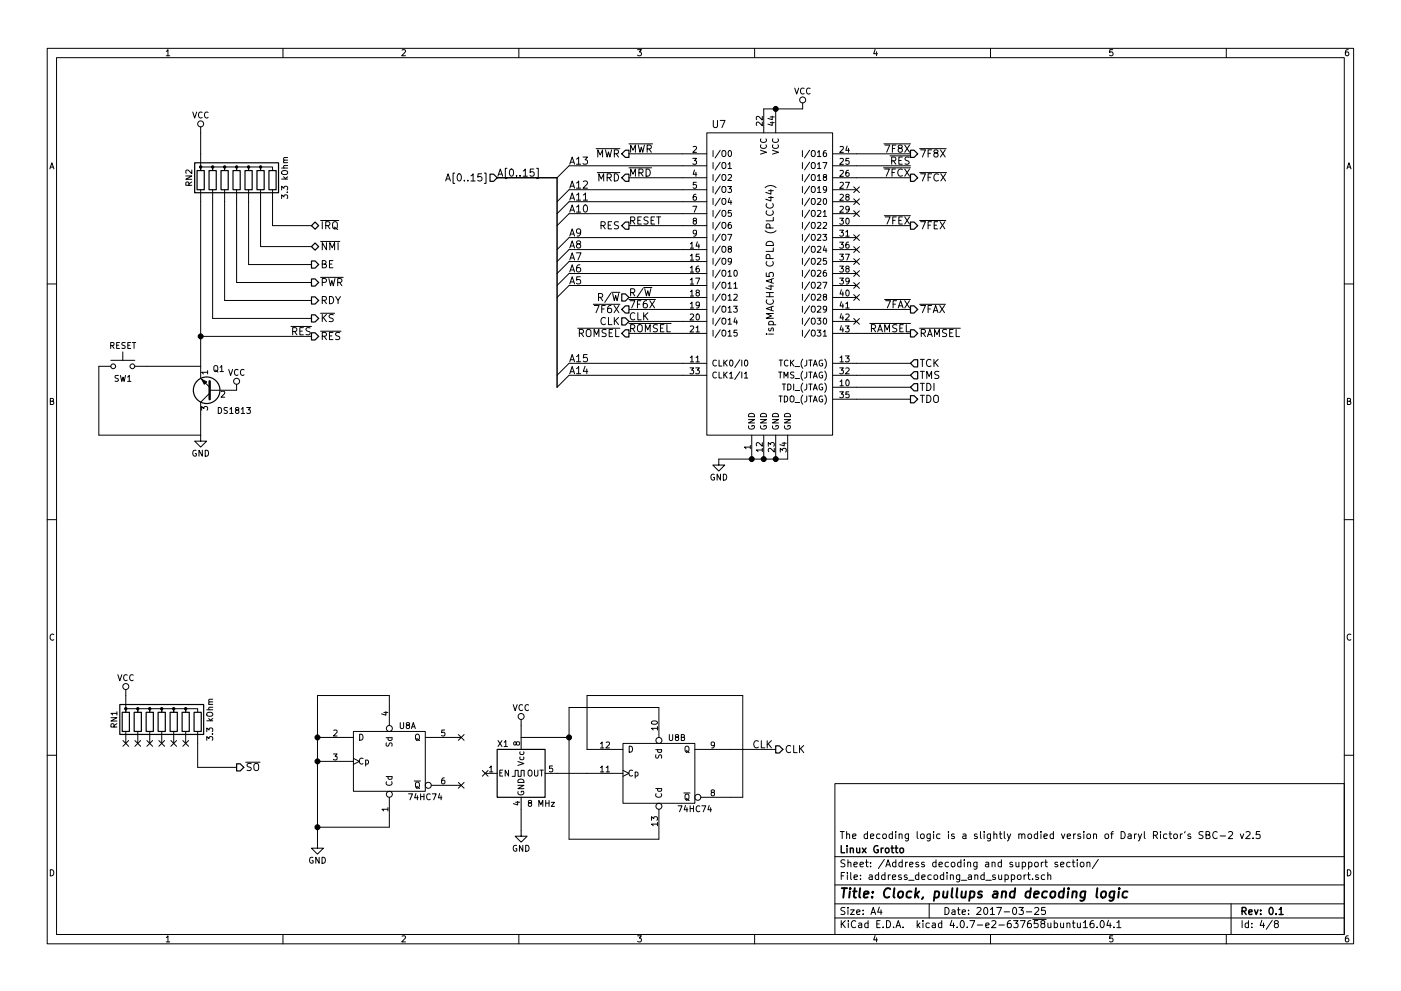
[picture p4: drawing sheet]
<svg xmlns="http://www.w3.org/2000/svg" width="297mm" height="210mm" viewBox="0 0 297 210" stroke-linecap="round" stroke-linejoin="round" font-family="sans-serif">
<g fill="none" stroke="#000" stroke-width=".21">
<path d="M10 10.3h277v189.9h-277zM12 12.2h273v186.1h-273zM35.3 10.9l.3-.4v1.3M35.3 11.8h.7M60 10.3v1.9M85.2 10.6l.5-.1 .3 .4-.8 .9h.8M110 10.3v1.9M135.2 10.5h.8l-.4 .5 .3 .1 .1 .2-.1 .4-.2 .1-.5-.1M160 10.3v1.9M168.5 18.7l.4 1.3 .4-1.3M170.5 18.8a.56 .56 0 0 0-.8 .5 .56 .56 0 0 0 .8 .5M171.8 18.8a.56 .56 0 0 0-.8 .5 .56 .56 0 0 0 .8 .5"/>
<path d="M185.5 10.5l-.3 .9h.8M185.9 11v.8M210 10.3v1.9M235.9 10.5h-.6v.6h.6l.1 .5-.3 .2-.4-.1M260 10.3v1.9M285.9 10.5l-.4 .1-.2 .2-.1 .8 .3 .2 .4-.1 .1-.4-.1-.2-.4-.1-.3 .3M10.6 35.8l.4-1.3 .4 1.3M10.7 35.5h.6M39.4 37.3h1.3l-1.3 .7h1.3M40.1 39.3l-.1-.6h-.5l-.1 .6h1.3M40.7 36.1v.7l-.9-.7-.4 .2 .1 .5M40.7 38.6l-.6 .4"/>
<path d="M40.9 23.8l.4 1.2 .4-1.2M42.5 26.9v9.3v-.8h2.6v.8v-.8h2.5v.8v-.8h2.6v.8v-.8h2.5v.8v-.8h2.5v.8v-.8h2.6v.8M42.8 23.9a.56 .56 0 0 0-.7 .5 .56 .56 0 0 0 .7 .5M44.1 23.9a.56 .56 0 0 0-.7 .5 .56 .56 0 0 0 .7 .5M59.7 38h1.3M59.7 35.7h1.3M59.8 36.4l.8-.2a.42 .42 0 0 1 .3 .2 .42 .42 0 0 1 0 .4l-.3 .2h-.7l-.2-.3zM60.1 37.5l.5 .5M60.1 34.5h.9M61 35.1l-.8 .1-.1 .3 .1 .2M61 34h-.8l-.1 .3 .1 .2M61 33.4l-.8 .1-.1 .3 .2 .2"/>
<path d="M61 37.5l-.5 .4M94.5 38.4l.5-1.5 .5 1.5M94.6 38h.8M96.4 36.7h-.3v2.2h.3M97.1 37l.2-.1a.81 .81 0 0 1 .5 .7 .81 .81 0 0 1-.5 .8l-.2-.2-.2-.4zM98.5 38.2v.2M99.2 38.2v.2M99.8 37.3l.5-.4v1.5M99.8 38.4h.9M102.1 36.9h-.7l-.1 .7 .2-.1h.5l.2 .6-.3 .3-.6-.2M102.7 36.7h.3v2.2h-.3M105.6 37.4l.5-1.5 .5 1.5"/>
<path d="M105.7 37h.7M107.5 35.7h-.4v2.2h.4M108.2 35.9h.2a.81 .81 0 0 1 .5 .7 .81 .81 0 0 1-.5 .8 .98 .98 0 0 1-.2-1.5zM109.5 37.2v.2M110.3 37.2v.2M110.9 36.3l.5-.4v1.5M110.9 37.4h.9M113.2 35.9h-.8v.7l.2-.2 .5 .1 .2 .6-.3 .3-.6-.2M113.8 35.7h.3v2.2h-.3M120.8 39.9l.5-1.5 .5 1.5M120.8 34.8l.5-1.5 .5 1.5M120.9 39.5h.8"/>
<path d="M120.9 34.4h.8M122.2 38.8l.5-.4v1.5M122.2 33.8l.5-.5v1.5M122.2 39.9h.9M122.2 34.8h.9M123.6 33.3h1l-.5 .6 .5 .3-.1 .5-.2 .1-.7-.1M123.7 38.6l.6-.2 .3 .4-1 1.1h1M126.4 31.5h5M126.6 36.6h4.8M126.7 33.3v-1.5l.6 1.1 .5-1.1v1.5M127 38.4v-1.5l.5 1.1 .5-1.1v1.5M128.4 31.8l.3 1.5 .3-1.1 .3 1.1 .4-1.5"/>
<path d="M128.7 37.7l.8-.1 .1-.2-.1-.4-.2-.1h-.6v1.5M129.1 37.7l.5 .7M130.3 36.9a.77 .77 0 0 1 .8 .7 .77 .77 0 0 1-.8 .8zM130.3 32.6l.7-.1 .1-.2v-.4l-.3-.1h-.5v1.5M130.6 32.6l.5 .7M133.3 32.6h16.6M133.3 37.7h16.6M133.3 30.5h5.1M133.3 35.6h4.9M133.7 32.3v-1.5l.5 1.1 .5-1.1v1.5M133.7 37.4v-1.5l.5 1.1 .5-1.1v1.5M135.3 30.8l.4 1.5 .3-1.1 .3 1.1 .3-1.5"/>
<path d="M135.5 36.7l.7-.1 .1-.2v-.4l-.3-.1h-.5v1.5M135.8 36.7l.5 .7M137 35.9a.77 .77 0 0 1 .9 .7 .77 .77 0 0 1-.9 .8zM137.2 31.6l.7-.1 .2-.2-.1-.4-.2-.1h-.6v1.5M137.6 31.6l.5 .7M146.9 33.6h.8l-.5 .5 .4 .1v.5l-.2 .2-.5-.2M147 31.2l.4-.1 .3 .3-.8 .9h.8M147.2 36.1l-.2 .9h.7M147.5 36.5v.9M147.6 38.7h-.6v.6h.6v.5l-.2 .1-.4-.1M149.9 28.2h26.6v64.1h-26.6zM149.9 35.2h-29.3l-2.5 2.5"/>
<path d="M151.2 31.9v1.3M151.2 34.5v1.3M151.2 37v1.3M151.2 39.6v1.2M151.2 25.5v1.3l.3 .3h.3l.3-.3v-1.3M152.7 25.5h1l-.6 1.6M152.7 31.9l-1.1 1.6M152.7 34.4l-1.1 1.7M152.7 37l-1.1 1.6M152.7 39.5l-1.1 1.6M153.1 32.1l.2-.2 .4 .1 .2 .8a.42 .42 0 0 1-.2 .4 .42 .42 0 0 1-.5-.1l-.1-.3zM153.1 34.7l.2-.2h.4l.2 .8a.42 .42 0 0 1-.2 .4 .42 .42 0 0 1-.5 0l-.1-.4z"/>
<path d="M153.1 37.2l.2-.2 .4 .1 .2 .8a.42 .42 0 0 1-.2 .3 .42 .42 0 0 1-.5 0l-.1-.3zM153.1 39.7l.2-.1h.4l.2 .8a.42 .42 0 0 1-.2 .4 .42 .42 0 0 1-.5 0l-.1-.4zM154.3 39.6h.8l-.4 .5 .3 .1v.5l-.1 .1-.6-.1M154.4 34.8l.3-.3v1.3M154.4 37.1l.5-.1 .2 .4-.8 .9h.8M154.4 35.8h.7M154.5 32l.2-.1a.67 .67 0 0 1 .4 .7 .67 .67 0 0 1-.4 .6l-.3-.5zM161.2 31.9l1.3 .4-1.3 .4M161.3 30.7a.56 .56 0 0 0 .6 .8 .56 .56 0 0 0 .5-.8M161.3 29.5a.56 .56 0 0 0 .6 .7 .56 .56 0 0 0 .5-.7M161.6 25.9v.8l-.9-.8-.3 .2 .1 .5M161.6 24.7v.8l-.9-.8-.3 .2 .1 .5"/>
<path d="M162.2 39.8a1.75 1.75 0 0 1 2.3 0M163.3 26h.9M163.3 24.8h.9M163.7 25.9v.7l-.9-.3M163.7 24.6v.8l-.9-.3M163.8 31.9l1.2 .4-1.2 .4M163.9 30.7a.56 .56 0 0 0 .5 .8 .56 .56 0 0 0 .5-.8M163.9 29.5a.56 .56 0 0 0 .5 .7 .56 .56 0 0 0 .5-.7M164.5 23.1v5.1M170.1 31.9v1.3M170.1 34.5v1.3M170.1 37v1.3"/>
<path d="M170.1 39.6v1.2M170.2 21.8v1.3h-8.3v5.1M171.7 31.9l-1.1 1.6M171.7 34.4l-1.1 1.7M171.7 37l-1.1 1.6M171.7 39.5l-1.1 1.6M172.1 32.1l.2-.2 .4 .1 .1 .8a.42 .42 0 0 1-.2 .4 .42 .42 0 0 1-.4-.1l-.2-.3zM172.1 34.7l.2-.2h.4l.1 .8a.42 .42 0 0 1-.2 .4 .42 .42 0 0 1-.4 0l-.2-.4zM172.1 37.2l.2-.2 .4 .1 .1 .8a.42 .42 0 0 1-.2 .3 .42 .42 0 0 1-.4 0l-.2-.3zM172.1 39.7l.2-.1h.4l.1 .8a.42 .42 0 0 1-.2 .4 .42 .42 0 0 1-.4 0l-.2-.4zM173.3 32.3l.4-.4v1.3M173.3 34.8l.4-.3v1.3"/>
<path d="M173.3 37.4l.4-.4v1.3M173.3 39.9l.4-.3v1.2M173.3 35.8h.7M173.3 33.2h.7M173.3 38.3h.7M174.5 34.5h.8l-.5 1.3M174.8 37.6l-.3-.3 .1-.2h.6v.3l-.5 .2-.2 .2 .1 .4 .2 .1h.2l.3-.3-.1-.3-.2-.1M175.1 31.9l-.3 .1-.2 .3-.1 .7 .3 .2 .4-.1-.1-.6-.3-.1-.3 .3M176.5 32.6h16.5M176.5 35.2h16.5M176.5 37.7h16.5M178.1 31.2l.5-.1 .2 .3-.8 .9h.8"/>
<path d="M178.1 33.7l.5-.1 .2 .4-.8 .9h.8M178.1 36.2l.5-.1 .2 .4-.8 .9h.8M178.1 38.8l.5-.1 .2 .3-.8 .9h.8M179.2 38.7h.9l-.5 1.2M179.6 31l-.3 .9h.8M179.9 36.1l-.3 .1-.2 .2-.1 .8 .3 .2 .4-.1-.1-.6-.3-.1-.3 .2M179.9 31.5v.8M180 33.6h-.6l-.1 .6h.7v.5l-.2 .2-.5-.2M181 39.6l1.2 1.3M182.2 39.6l-1.2 1.3M187.3 35.6h5.7M187.4 30.5h5.6"/>
<path d="M187.6 35.9h1l-.7 1.5M187.6 30.8h1l-.6 1.5M188.7 33.1h4.3M189.1 34.1h.7l.1-.3v-.3l-.3-.2h-.5v1.5M189.1 36.6h.5M189.2 31.5h.5M189.4 34.1l.5 .7M189.9 35.9h-.8v1.5M189.9 30.8h-.7v1.5M190.6 34.1h.5M190.7 31.4l-.3-.3 .1-.2 .2-.1 .5 .1 .1 .2-.1 .2-.6 .2-.2 .2v.3l.3 .3h.3l.3-.3v-.3l-.3-.3M191.3 33.3h-.7v1.5h.7"/>
<path d="M191.3 36a.72 .72 0 0 0-1 .5 .72 .72 0 0 0 .7 .9l.3-.2M191.8 30.8l1 1.5M191.8 35.9l1 1.5M192.8 33.4l-.6-.1-.3 .2v.4l.7 .3 .2 .4-.3 .2h-.6M192.8 30.8l-1 1.5M192.8 35.9l-1 1.5M195 36.6h5.7M195 31.5h5.6M195.2 31.8h1l-.6 1.5M195.2 36.9h1l-.6 1.5M196.8 32.5h.5M196.8 37.6h.5"/>
<path d="M197.5 31.8h-.7v1.5M197.5 36.9h-.7v1.5M198.3 32.5l-.3-.3 .1-.3 .2-.1 .4 .1 .2 .2-.1 .2-.7 .2-.1 .2v.3l.3 .3h.3l.3-.3v-.3l-.3-.2M199 37a.72 .72 0 0 0-1.1 .5 .72 .72 0 0 0 .8 .9l.3-.2M199.4 31.8l1 1.5M199.5 36.9l1 1.5M200.4 31.8l-1 1.5M200.5 36.9l-1 1.5M285.6 35.8l.4-1.3 .4 1.3M285.7 35.5h.6M42.5 40.3v40l1.9 1.9M45.1 40.3v27.3h20.9"/>
<path d="M47.6 40.3v23.4h18.4M50.2 40.3v19.6h15.8M52.7 40.3v15.8h13.3M55.2 40.3v12h10.8M57.8 40.3v7.6h8.2M59.7 42.1v-.8l.5 .5 .1-.4h.6l.1 .2-.1 .5M59.7 40.3v-.8l.5 .4 .1-.3h.6l.1 .1-.1 .6M60.9 40.8h.1M68 46.8h3.8M68 51.2h4.1M68 58.8h4.8M68.3 56h.7l.1-.3v-.3l-.8-.1v1.5h.6l.2-.1 .1-.4-.4-.3"/>
<path d="M68.3 59.9l.8-.1 .1-.2-.1-.3-.2-.2h-.6v1.5M68.3 47v1.6M69.1 47.8h.7l.2-.3-.1-.3-.3-.2h-.5v1.6M69.2 51.5v1.5l-.9-1.5v1.5M69.4 47.8l.6 .8M69.7 59.1l.4 1.5 .3-1.1 .3 1.1 .3-1.5M69.8 56h.6M69.9 53v-1.5l.5 1.1 .5-1.1v1.5M70.6 55.3h-.8v1.5h.8M70.7 47.1a.5 .5 0 0 1 .6 0 .5 .5 0 0 1 .2 .4v.9l-.3 .2a.53 .53 0 0 1-.7-.5v-.6zM70.8 48.2l.8 .5M71.6 59.9l.7-.1 .2-.2-.1-.3-.2-.2h-.6v1.5"/>
<path d="M71.7 51.5v1.5M72 59.9l.5 .7M120.8 57.7l.5-1.5 .5 1.5M120.8 55.2l.5-1.6 .5 1.6M120.8 52.6l.5-1.5 .5 1.5M120.8 50.1l.5-1.5 .5 1.5M120.8 45l.5-1.5 .5 1.5M120.8 42.5l.5-1.6 .5 1.6M120.9 59.8h.8M120.9 57.3h.8M120.9 54.7h.8M120.9 52.2h.8"/>
<path d="M120.9 49.7h.8M120.9 44.6h.8M120.9 42h.8M122.2 53.6h1l-.7 1.6M122.2 43.9l.5-.4v1.5M122.2 41.4l.5-.5v1.6M122.2 45h.9M122.2 42.5h.9M122.5 51.8l-.3-.3 .1-.2 .2-.2 .5 .1 .1 .2-.1 .2-.6 .2-.2 .2v.3l.3 .3h.3l.3-.3v-.3l-.3-.2M123 56.2l-.5 .1a.99 .99 0 0 0 0 1.4l.5-.1 .1-.6-.3-.2h-.3l-.3 .2M123 58.7h-.7l-.1 .8 .3-.2 .5 .1 .1 .6-.3 .2-.6-.1M123.1 49.2l-.3 .3h-.3l-.3-.3 .1-.5 .5-.1a.96 .96 0 0 1-.1 1.5h-.3"/>
<path d="M123.7 41.4l.4-.5v1.6M123.7 42.5h.9M123.8 43.6l.3-.1a.81 .81 0 0 1 .5 .7 .81 .81 0 0 1-.5 .8l-.3-.1-.1-.5zM127.4 47.8h.8l.1-.3-.1-.3-.2-.2h-.6v1.6M127.8 47.8l.5 .8M129 47.8h.5M129.7 47h-.7v1.6h.7M131.1 47.1l-.5-.1-.3 .2v.4l.7 .3 .1 .4-.3 .3-.5-.1M133.3 47.9h16.6M133.7 46.8h.7l.2-.3-.1-.3-.2-.2h-.6v1.5M134.1 46.8l.5 .7M135.2 46.8h.5"/>
<path d="M136 46h-.8v1.5h.8M137.4 46.1l-.6-.1-.3 .3 .2 .4 .6 .3v.4l-.2 .1h-.6M138 46.8h.6M138.8 46h-.8v1.5h.8M139.2 46h.9M139.6 46v1.5M146.4 51.7l.3-.3v1.2M146.4 54.3l.3-.4v1.3M146.4 56.8l.3-.3v1.2M146.4 59.4l.3-.4v1.3M146.4 52.6h.7M146.4 55.2h.7"/>
<path d="M146.4 57.7h.7M146.9 43.8h.8l-.5 1.2M147.2 46.8l-.2-.2v-.2h.6v.3l-.5 .2-.1 .2v.3l.2 .2h.2l.3-.3-.1-.3-.2-.2M147.5 59h.8l-.5 1.3M147.5 41.2l-.3 .1-.2 .2v.7l.2 .3 .4-.1-.1-.6-.3-.1-.2 .2M147.7 49.4l-.3 .2-.3-.1-.1-.6 .4-.1 .3 .3-.1 .7-.3 .3h-.2M147.9 51.3l-.3 .9h.7M148.2 56.5h-.4l-.2 .3v.7l.2 .2 .4-.1v-.6l-.4-.1-.2 .3M148.2 51.8v.8M148.2 53.9h-.6v.6h.6v.6l-.1 .1-.5-.1M149.9 40.3h-29.3l-2.5 2.5M149.9 42.8h-29.3l-2.5 2.5"/>
<path d="M149.9 45.3h-29.3l-2.5 2.6M149.9 50.4h-29.3l-2.5 2.6M149.9 53h-29.3l-2.5 2.5M149.9 55.5h-29.3l-2.5 2.5M149.9 58h-29.3l-2.5 2.6M151.2 42.1v1.3M151.2 44.6v1.3M151.2 47.2v1.3M151.2 49.7v1.3M151.2 52.3v1.2M151.2 54.8v1.3M151.2 57.3v1.3"/>
<path d="M151.2 59.9v1.3M152.7 42l-1.1 1.7M152.7 44.6l-1.1 1.6M152.7 47.1l-1.1 1.7M152.7 49.7l-1.1 1.6M152.7 52.2l-1.1 1.6M152.7 54.7l-1.1 1.7M152.7 57.3l-1.1 1.6M152.7 59.8l-1.1 1.7M153.1 42.3l.2-.2 .4 .1 .2 .7a.42 .42 0 0 1-.2 .4 .42 .42 0 0 1-.5 0l-.1-.4zM153.1 44.8l.2-.2 .4 .1 .2 .8a.42 .42 0 0 1-.2 .4 .42 .42 0 0 1-.5-.1l-.1-.3zM153.1 47.4l.2-.2h.4l.2 .8a.42 .42 0 0 1-.2 .4 .42 .42 0 0 1-.5 0l-.1-.4z"/>
<path d="M153.1 49.9l.2-.2 .4 .1 .2 .8a.42 .42 0 0 1-.2 .3 .42 .42 0 0 1-.5 0l-.1-.3zM153.1 52.4l.2-.1h.4l.2 .8a.42 .42 0 0 1-.2 .4 .42 .42 0 0 1-.5 0l-.1-.4zM153.1 55l.2-.2 .4 .1 .2 .7a.42 .42 0 0 1-.2 .4 .42 .42 0 0 1-.5 0l-.1-.4zM153.1 57.5l.2-.2 .4 .1 .2 .8a.42 .42 0 0 1-.2 .4 .42 .42 0 0 1-.5-.1l-.1-.3zM154.3 49.7h.8l-.5 1.3M154.4 57.7l.3-.4v1.3M154.4 58.6h.7M154.6 52.8l-.2-.2v-.2h.6v.3l-.5 .2-.1 .2v.3l.2 .1h.3l.2-.2-.1-.4-.1-.1M154.7 42l-.3 .9h.7M155 47.2h-.4l-.2 .3v.7l.2 .3 .4-.2v-.6h-.4l-.2 .2M155 42.5v.9M155 44.6h-.6v.6h.6v.6l-.1 .1-.5-.1"/>
<path d="M155.1 55.3l-.2 .3-.4-.1-.1-.6 .5-.1 .2 .2-.1 .8-.3 .3h-.2M155.7 57.4l.2-.1a.67 .67 0 0 1 .4 .7 .67 .67 0 0 1-.4 .6l-.3-.5zM162.2 49a1.75 1.75 0 0 0 2.3 0M162.5 57.9v.7l.7 .1-.2-.2 .1-.5 .6-.2 .3 .3-.2 .6M162.5 51.5a.81 .81 0 0 1 1-.3 .81 .81 0 0 1 .5 .9h-1.6zM162.6 55.5a.72 .72 0 0 0 .5 1 .72 .72 0 0 0 .9-.7l-.2-.3M162.6 44.7a.72 .72 0 0 0 .5 1 .72 .72 0 0 0 .9-.7l-.2-.3M162.6 43.2a.72 .72 0 0 0 .5 1 .72 .72 0 0 0 .9-.7l-.2-.3M162.9 41.9h1.1M162.9 40.5h1.1M163.2 54.9v-.8l-.3-.1h-.3l-.2 .3v.6h1.6M163.2 48.4v-.8l-.3-.1-.3 .1-.2 .2v.6h1.6"/>
<path d="M163.4 41.7v.9l-1-.3M163.4 40.2v1l-1-.4M163.6 59.3v.7M164 52.6v.7h-1.6M164 46.1v.8h-1.6M164 59.1l-1.5 .5 1.5 .5M170.1 42.1v1.3M170.1 44.6v1.3M170.1 47.2v1.3M170.1 49.7v1.3M170.1 52.3v1.2M170.1 54.8v1.3"/>
<path d="M170.1 57.3v1.3M170.1 59.9v1.3M171.7 47.1l-1.1 1.7M171.7 49.7l-1.1 1.6M171.7 52.2l-1.1 1.6M171.7 54.7l-1.1 1.7M171.7 42l-1.1 1.7M171.7 57.3l-1.1 1.6M171.7 44.6l-1.1 1.6M171.7 59.8l-1.1 1.7M172.1 47.4l.2-.2h.4l.1 .8a.42 .42 0 0 1-.2 .4 .42 .42 0 0 1-.4 0l-.2-.4zM172.1 49.9l.2-.2 .4 .1 .1 .8a.42 .42 0 0 1-.2 .3 .42 .42 0 0 1-.4 0l-.2-.3z"/>
<path d="M172.1 52.4l.2-.1h.4l.1 .8a.42 .42 0 0 1-.2 .4 .42 .42 0 0 1-.4 0l-.2-.4zM172.1 55l.2-.2 .4 .1 .1 .7a.42 .42 0 0 1-.2 .4 .42 .42 0 0 1-.4 0l-.2-.4zM172.1 42.3l.2-.2 .4 .1 .1 .7a.42 .42 0 0 1-.2 .4 .42 .42 0 0 1-.4 0l-.2-.4zM172.1 57.5l.2-.2 .4 .1 .1 .8a.42 .42 0 0 1-.2 .4 .42 .42 0 0 1-.4-.1l-.2-.3zM172.1 44.8l.2-.2 .4 .1 .1 .8a.42 .42 0 0 1-.2 .4 .42 .42 0 0 1-.4-.1l-.2-.3zM173.3 47.3l.5-.1 .2 .3-.7 1h.7M173.3 49.8l.5-.1 .2 .4-.7 .9h.7M173.3 52.4l.5-.1 .2 .3-.7 .9h.7M173.3 54.9l.5-.1 .2 .4-.7 .9h.7M173.3 42.2l.5-.1 .2 .4-.7 .9h.7M173.3 57.4l.5-.1 .2 .4-.7 .9h.7M173.3 44.7l.5-.1 .2 .4-.7 .9h.7"/>
<path d="M173.3 60l.5-.1 .2 .3-.7 1h.7M173.3 40.8h.7M174.5 49.7h.8l-.5 .5 .4 .1v.6l-.2 .1-.5-.1M174.5 59.9h.8l-.5 1.3M174.5 47.3l.5-.1 .3 .3-.8 1h.8M174.5 45l.4-.4v1.3M174.5 45.9h.8M174.7 42.2l.1-.1a.67 .67 0 0 1 .5 .6 .67 .67 0 0 1-.5 .7l-.3-.5zM174.8 52.2l-.3 .9h.8M175.1 57.3l-.3 .1-.2 .3-.1 .7 .3 .2 .4-.1-.1-.6-.3-.1-.3 .3M175.1 52.7v.8M175.2 54.8h-.6l-.1 .6h.7v.6l-.2 .1-.5-.1"/>
<path d="M175.3 40.1l-.3 .3-.3-.1-.1-.6 .4-.1 .3 .2-.1 .7-.3 .3h-.2M176.5 40.3h5.1M176.5 42.8h5.1M176.5 45.3h5.1M176.5 47.9h16.5M176.5 50.4h5.1M176.5 53h5.1M176.5 55.5h5.1M176.5 58h5.1M178 46.3h.8l-.4 .5 .4 .1v.5l-.2 .2-.6-.2M178 48.8h.8l-.4 .5 .4 .1v.6l-.2 .1-.6-.1M178 51.4h.8l-.4 .5 .4 .1v.5l-.2 .1-.6-.1"/>
<path d="M178 53.9h.8l-.4 .5 .4 .1v.6l-.2 .1-.6-.1M178 56.5h.8l-.4 .4 .4 .1v.6l-.2 .1-.6-.1M178 59h.8l-.4 .5 .4 .1v.5l-.2 .2-.6-.2M178.1 41.3l.5-.1 .2 .4-.8 .9h.8M178.1 43.9l.5-.1 .2 .3-.8 .9h.8M179.2 53.9h.9l-.5 1.3M179.3 49.2l.4-.4v1.3M179.3 50.1h.7M179.4 46.4l.2-.1a.67 .67 0 0 1 .5 .6 .67 .67 0 0 1-.5 .7l-.3-.5zM179.6 41.8l-.3-.3 .1-.2h.6v.3l-.6 .2-.1 .2 .1 .4 .2 .1h.2l.2-.3v-.3l-.2-.1M179.6 57l-.3-.2 .1-.2h.6v.3l-.6 .1-.1 .2 .1 .4 .2 .1h.2l.2-.2v-.4l-.2-.1M179.9 51.4h-.3l-.2 .3-.1 .7 .3 .2 .4-.1-.1-.6h-.3l-.3 .2"/>
<path d="M180 44.3l-.2 .2h-.4v-.6l.4-.1 .2 .2v.7l-.3 .3h-.3M180 59.5l-.2 .3-.4-.1v-.6l.4-.1 .2 .2v.8l-.3 .3h-.3M181 42.2l1.2 1.2M181 44.7l1.2 1.2M181 49.8l1.2 1.2M181 52.3l1.2 1.3M181 54.9l1.2 1.2M181 57.4l1.2 1.2M181 60l1.2 1.2M182.2 42.2l-1.2 1.2M182.2 44.7l-1.2 1.2M182.2 49.8l-1.2 1.2"/>
<path d="M182.2 52.3l-1.2 1.3M182.2 54.9l-1.2 1.2M182.2 57.4l-1.2 1.2M182.2 60l-1.2 1.2M187.5 45.8h5.5M187.7 46h1l-.6 1.5M189.3 46.8h.5M190 46h-.7v1.5M190.6 46.8h.5M191.3 46h-.7v1.5h.7M191.8 46l1 1.5M192.8 46l-1 1.5"/>
<path d="M195 46.8h5.5M195.2 47h1l-.6 1.6M196.8 47.8h.5M197.5 47h-.7v1.6M198.1 47.8h.5M198.8 47h-.7v1.6h.7M199.3 47l1 1.6M200.3 47l-1 1.6M10 60.2h2M23.5 73.3l.6-.1v-.4l-.6-.1v1.2M23.5 76.4h5.1M23.5 77.7h-2.5v14.6h21.5"/>
<path d="M23.8 73.3l.4 .6M24.7 73.2h.5M25.1 79.7h-.6l-.1 .4a.54 .54 0 0 1 .6 .7l-.1 .1-.5-.1M25.3 72.7h-.6v1.2h.6M25.5 79.6l.3 1.3 .3-.9 .2 .9 .3-1.3M26 74.7v1.7M26.5 72.7h-.6v.4a.54 .54 0 0 1 .6 .7l-.2 .1h-.5M27.1 73.2h.4M27.7 72.7h-.6v1.2h.6M28.1 72.7h.7M28.4 72.7v1.2M28.6 77.7h13.9"/>
<path d="M42.5 71.4h23.5M44 79h-1.3l.4 .3M44 78.6v.7M45.4 77.7l.2-.1h.4l.2 .8a.42 .42 0 0 1-.2 .4 .42 .42 0 0 1-.5 0l-.2-.4zM45.6 78.5l.6 .4M46.7 77.9l.3-.3v1.2M46.7 78.8h.7M48.5 78.4l.4 1.2 .4-1.2M50.5 78.5a.56 .56 0 0 0-.8 .5 .56 .56 0 0 0 .8 .5M51.7 78.5a.56 .56 0 0 0-.7 .5 .56 .56 0 0 0 .7 .5M61.7 69.3h4.3M62.1 70.3h.7l.1-.3v-.3l-.3-.2h-.5v1.5"/>
<path d="M62.4 70.3l.5 .7M63.6 70.3h.5M64.3 69.5h-.7v1.5h.7M65.8 69.6l-.6-.1-.3 .2v.4l.7 .3 .2 .4-.3 .2h-.6M68 70.3h4.3M68 66.5h2.9M68.3 63.7l.8-.1 .1-.2-.1-.3-.2-.2h-.6v1.5M68.3 71.3h.8l.1-.3-.1-.3-.2-.2h-.6v1.6M68.3 66.7v1.5M68.6 67.4l.6 .8M68.7 63.7l.5 .7M68.7 71.3l.5 .8"/>
<path d="M69.2 66.7l-.9 .9M69.8 62.9a.77 .77 0 0 1 .9 .8 .77 .77 0 0 1-.9 .7zM69.8 71.3h.6M70.6 70.5h-.8v1.6h.8M70.7 66.8l-.6-.1-.3 .3 .1 .4 .7 .3v.4l-.2 .1h-.6M71.2 62.9l.5 .8 .5-.8M71.7 63.7v.7M72 70.6l-.5-.1-.3 .2v.4l.7 .3 .1 .4-.3 .3-.6-.1M120.8 60.2l.5-1.5 .5 1.5M120.8 79.3l.5-1.5 .5 1.5M120.8 76.8l.5-1.6 .5 1.6M120.9 78.9h.8"/>
<path d="M120.9 76.3h.8M122.2 78.2l.5-.4v1.5M122.2 75.7l.5-.5v1.6M122.2 79.3h.9M122.2 76.8h.9M122.5 69.6h8.9M122.8 70.7l.8-.1 .1-.2-.1-.4-.2-.1h-.6v1.5M123.2 70.7l.5 .7M124.1 77.7l-.4 1.1h.9M124.4 70.1a.5 .5 0 0 1 .5-.2 .5 .5 0 0 1 .4 .5l-.1 .8-.3 .2a.53 .53 0 0 1-.6-.5zM124.4 78.3v1M124.5 75.2h-.8v.8l.2-.2 .5 .1 .2 .6-.3 .3-.6-.2"/>
<path d="M125.8 64.6h5.6M126 71.4v-1.5l.5 1.1 .5-1.1v1.5M126 64.8h1l-.6 1.5M126.9 63.1l.7-.1 .2-.2-.1-.4-.2-.1h-.6v1.5M127.3 63.1l.5 .7M127.6 65.6h.5M128.3 64.8h-.7v1.5M128.4 67.5a.72 .72 0 0 0-1.1 .5 .72 .72 0 0 0 .8 .9l.3-.2M128.5 70l-.6-.1-.3 .3 .2 .4 .6 .2v.5l-.2 .1-.6-.1M129 67.4v1.5h.7M129.2 70.6h.5M129.5 62.2l-1.3 2"/>
<path d="M129.5 64.8l-.4 .1a.99 .99 0 0 0 0 1.4l.5-.1 .1-.5-.3-.3h-.3l-.3 .3M129.7 62h1.7M129.9 69.9h-.7v1.5h.7M129.9 62.3l.4 1.5 .2-1.1 .3 1.1 .4-1.5M130.2 64.8l1 1.5M130.3 67.4v1.5M130.5 68l.6 .9M130.5 69.9v1.5h.8M131.1 67.4l-.8 .8M131.2 64.8l-1 1.5M133.3 68.2h16.6M133.3 63.1h16.6"/>
<path d="M133.3 70.7h16.6M133.3 65.7h16.6M133.3 68.6h9M133.3 63.5h5.7M133.6 63.8h1l-.7 1.5M133.7 69.7l.7-.1 .2-.2-.1-.4-.2-.1h-.6v1.5M133.7 62.1l.7-.1 .2-.2-.1-.4-.2-.1h-.6v1.5M134.1 69.7l.5 .7M134.1 62.1l.5 .7M134.6 66.5a.72 .72 0 0 0-1 .5 .72 .72 0 0 0 .7 .9l.3-.2M135.2 64.5h.5M135.2 69.1a.5 .5 0 0 1 .6-.2 .5 .5 0 0 1 .4 .5l-.1 .8-.3 .2a.53 .53 0 0 1-.6-.5z"/>
<path d="M135.2 66.3v1.6h.8M135.9 63.8h-.7v1.5M136.3 61.2l-1.3 1.9M136.5 61h1.7M136.5 66.3v1.6M136.7 61.3l.4 1.5 .2-1.1 .3 1.1 .4-1.5M136.7 67l.7 .9M136.8 70.4v-1.5l.5 1.1 .5-1.1v1.5M137.1 63.8l-.4 .1a.99 .99 0 0 0 0 1.4l.5-.1 .1-.5-.3-.3h-.3l-.3 .3M137.4 66.3l-.9 .9M137.8 63.8l1 1.5M138.8 63.8l-1 1.5"/>
<path d="M139.4 69l-.6-.1-.2 .1v.5l.6 .2 .2 .4-.3 .3-.6-.1M140 69.6h.5M140.8 68.9h-.8v1.5h.8M141.4 68.9v1.5h.7M146.3 78h.8l-.5 .5 .4 .1v.6l-.2 .1-.5-.1M146.4 66.7l.4-.1 .3 .4-.8 .9h.8M146.4 75.9l.3-.4v1.3M146.4 69.3l.4-.1 .3 .3-.8 .9h.8M146.4 61.9l.3-.4v1.3M146.4 64.4l.3-.3v1.2M146.4 60.3h.7M146.4 76.8h.7"/>
<path d="M146.4 65.3h.7M146.4 62.8h.7M147.5 78h.8l-.4 .5 .3 .1v.6l-.1 .1-.6-.1M147.6 75.9l.3-.4v1.3M147.6 69.5l.3-.3v1.2M147.6 76.8h.7M147.6 70.4h.7M147.7 66.7l.2-.1a.67 .67 0 0 1 .4 .7 .67 .67 0 0 1-.4 .6l-.3-.5zM147.8 62.1l-.2-.3v-.2h.6v.3l-.5 .2-.1 .2v.4l.2 .1h.3l.2-.2-.1-.4-.1-.1M148.3 64.6l-.2 .3-.4-.1-.1-.6 .5-.1 .2 .2-.1 .7-.3 .3h-.2M149.9 77.1h-29.3l-2.5 2.5M149.9 79.6h-29.3l-2.5 2.6"/>
<path d="M149.9 60.6h-29.3l-2.5 2.5M151.2 62.4v1.3M151.2 65v1.2M151.2 67.5v1.3M151.2 70v1.3M151.9 76.5a.56 .56 0 0 0-.8 .5 .56 .56 0 0 0 .8 .5M151.9 79a.56 .56 0 0 0-.8 .6 .56 .56 0 0 0 .8 .5M152.5 76.4v1.3h.6M152.5 78.9v1.3h.6M152.7 67.4l-1.1 1.7M152.7 70l-1.1 1.6M152.7 62.4l-1.1 1.6"/>
<path d="M152.7 64.9l-1.1 1.6M153.1 67.7l.2-.2 .4 .1 .2 .7a.42 .42 0 0 1-.2 .4 .42 .42 0 0 1-.5 0l-.1-.4zM153.1 70.2l.2-.2 .4 .1 .2 .8a.42 .42 0 0 1-.2 .4 .42 .42 0 0 1-.5-.1l-.1-.3zM153.1 60.1l.2-.2h.4l.2 .8a.42 .42 0 0 1-.2 .4 .42 .42 0 0 1-.5 0l-.1-.4zM153.1 62.6l.2-.2 .4 .1 .2 .8a.42 .42 0 0 1-.2 .3 .42 .42 0 0 1-.5 0l-.1-.3zM153.1 65.1l.2-.1h.4l.2 .8a.42 .42 0 0 1-.2 .4 .42 .42 0 0 1-.5 0l-.1-.4zM153.5 76.4v1.3M153.5 78.9v1.3M153.6 76.9l.6 .8M153.6 79.5l.6 .7M154.2 76.4l-.7 .7M154.2 78.9l-.7 .7"/>
<path d="M154.4 67.9l.3-.4v1.3M154.4 70.4l.3-.4v1.3M154.4 60.2l.3-.3v1.3M154.4 62.8l.3-.4v1.3M154.4 65.3l.3-.3v1.2M154.4 71.3h.7M154.4 68.8h.7M154.4 61.2h.7M154.4 63.7h.7M154.4 66.2h.7M154.7 79.3l.3-.4v1.3M154.8 76.5l.2-.1a.67 .67 0 0 1 .4 .6 .67 .67 0 0 1-.4 .7l-.3-.5z"/>
<path d="M155.5 65h.8l-.4 .5 .4 .1v.5l-.2 .1-.6-.1M155.6 60.2l.4-.3v1.3M155.6 62.5l.5-.1 .2 .4-.8 .9h.8M155.6 61.2h.7M155.9 67.4l-.3 .9h.8M156.2 67.9v.9M156.3 70h-.6l-.1 .6h.7v.6l-.2 .1-.5-.1M156.9 76.3l-1.1 1.7M156.9 78.9l-1.1 1.6M157.3 76.4v1.3M157.3 78.9v1.3M157.8 79.3l.4-.4v1.3"/>
<path d="M157.9 76.5l.2-.1a.67 .67 0 0 1 .5 .6 .67 .67 0 0 1-.5 .7l-.3-.5zM162.5 70.9h.1M162.5 63h1.5M162.5 62.1h1.5M162.6 63.6a.72 .72 0 0 0 .5 1 .72 .72 0 0 0 .9-.7l-.2-.3M163 70.9h1M163 68.9h1.5M163 60.7h1M163 69.6v.4l.2 .2 .2-.1 .2-.5h.3v.6M163 68.9v-.4l.3-.3 .6 .1v.6M163.2 62.1v.9M163.5 60.5v.9l-1.1-.3"/>
<path d="M163.6 65.1v.8M164 66.5h-1.5l1.1 .5-1.1 .5h1.5M164 65l-1.5 .5 1.5 .5M165.1 78.9h.7M165.2 76.4h.7M165.4 78.9v1.3M165.6 76.4v1.3M167.1 76.5a.56 .56 0 0 0-.8 .5 .56 .56 0 0 0 .8 .5M167.6 76.4v1.3M167.8 76.9l.5 .8M168.3 79h-.6v.4a.54 .54 0 0 1 .6 .7l-.2 .1-.5-.1M168.3 76.4l-.7 .7"/>
<path d="M168.6 77.8h.9M170.1 62.4v1.3M170.1 65v1.2M170.1 67.5v1.3M170.1 70v1.3M170.2 78.7a1.51 1.51 0 0 0 0 2M170.2 76.2a1.51 1.51 0 0 0 0 2M171 78.9v1.1l-.4 .2M171 76.4v1.1l-.4 .2M171.5 78.9h.7M171.5 76.4h.7M171.7 62.4l-1.1 1.6"/>
<path d="M171.7 64.9l-1.1 1.6M171.7 67.4l-1.1 1.7M171.7 70l-1.1 1.6M171.8 76.4v1.3M171.8 78.9v1.3M172.1 62.6l.2-.2 .4 .1 .1 .8a.42 .42 0 0 1-.2 .3 .42 .42 0 0 1-.4 0l-.2-.3zM172.1 65.1l.2-.1h.4l.1 .8a.42 .42 0 0 1-.2 .4 .42 .42 0 0 1-.4 0l-.2-.4zM172.1 67.7l.2-.2 .4 .1 .1 .7a.42 .42 0 0 1-.2 .4 .42 .42 0 0 1-.4 0l-.2-.4zM172.1 70.2l.2-.2 .4 .1 .1 .8a.42 .42 0 0 1-.2 .4 .42 .42 0 0 1-.4-.1l-.2-.3zM172.1 60.1l.2-.2h.4l.1 .8a.42 .42 0 0 1-.2 .4 .42 .42 0 0 1-.4 0l-.2-.4zM172.4 77.7l.4-1.3 .5 1.3M172.6 79.8h.6"/>
<path d="M172.6 77.3h.6M173.3 67.5h.7l-.4 .5 .4 .1v.6l-.2 .1-.5-.1M173.3 70h.7l-.4 .5 .4 .1v.6l-.2 .1-.5-.1M173.3 62.5l.5-.1 .2 .4-.7 .9h.7M173.3 65.1l.5-.1 .2 .3-.7 .9h.7M174.4 79a.59 .59 0 0 0-.7 .6 .59 .59 0 0 0 .7 .5v-.5h-.2M174.4 76.4a.59 .59 0 0 0-.7 .6 .59 .59 0 0 0 .7 .6v-.5h-.2M174.5 70.4l.4-.4v1.3M174.5 71.3h.8M174.7 67.6l.1-.1a.67 .67 0 0 1 .5 .6 .67 .67 0 0 1-.5 .7l-.3-.5zM174.8 63l-.3-.3 .1-.2h.6v.3l-.5 .2-.2 .2 .1 .4 .2 .1h.2l.3-.3-.1-.3-.2-.1M174.9 78.7a1.51 1.51 0 0 1 0 2"/>
<path d="M174.9 76.2a1.51 1.51 0 0 1 0 2M175.3 65.5l-.3 .3-.3-.1-.1-.6 .4-.1 .3 .2-.1 .7-.3 .3h-.2M176.5 68.2h5.1M176.5 63.1h5.1M176.5 77.1h16.5M176.5 70.7h16.5M176.5 65.7h16.5M176.5 79.6h16.5M176.5 60.6h5.1M178 78h.8l-.4 .5 .4 .1v.6l-.2 .1-.6-.1M178.1 75.9l.4-.4v1.3M178.1 76.8h.7"/>
<path d="M178.4 61.5l-.3 .9h.8M178.4 64l-.3 .9h.8M178.4 66.5l-.3 1h.8M178.4 69.1l-.3 .9h.8M178.7 61.9v.9M178.7 64.5v.8M178.7 67v.9M178.7 69.6v.8M179.2 75.5h.8l-.4 .5 .4 .1v.6l-.2 .1-.6-.1M179.2 69.2h.8l-.4 .4 .4 .1v.6l-.2 .1-.6-.1M179.3 64.4l.4-.3v1.2M179.3 78.2l.5-.2 .2 .4-.8 .9h.8"/>
<path d="M179.3 66.7l.5-.1 .2 .4-.8 .9h.8M179.3 65.3h.7M179.4 61.6l.2-.1a.67 .67 0 0 1 .5 .7 .67 .67 0 0 1-.5 .6l-.3-.5zM181 62.5l1.2 1.2M181 67.6l1.2 1.2M182.2 62.5l-1.2 1.2M182.2 67.6l-1.2 1.2M184.4 68.6h8.6M184.8 69.7l.7-.1 .1-.2v-.4l-.3-.1h-.5v1.5M185.1 69.7l.5 .7M186.1 70.4l.5-1.5 .5 1.5M186.2 70h.7"/>
<path d="M187.6 63.5h5.4M187.6 70.4v-1.5l.5 1.1 .5-1.1v1.5M187.8 63.8h1l-.7 1.5M189.4 64.5h.5M190.1 63.8h-.7v1.5M190.1 69l-.5-.1-.3 .3 .1 .3 .7 .3v.5l-.3 .1-.5-.1M190.4 65.3l.6-1.5 .5 1.5M190.6 64.9h.7M190.8 69.6h.5M191.5 68.9h-.7v1.5h.7M191.8 63.8l1 1.5M192.2 68.9v1.5h.7"/>
<path d="M192.8 63.8l-1 1.5M195 69.6h8.6M195 64.6h5.5M195.1 76.2h.9M195.1 78.8h.9M195.2 64.8h1l-.6 1.5M195.3 70.7l.8-.1 .1-.2-.1-.4-.2-.1h-.6v1.5M195.6 76.2v1.6M195.6 78.8v1.5M195.7 70.7l.5 .7M196.6 71.4l.6-1.5 .5 1.5M196.8 71h.7"/>
<path d="M196.8 65.6h.5M197.4 76.4a.72 .72 0 0 0-1 .5 .72 .72 0 0 0 .7 .9l.3-.2M197.5 64.8h-.7v1.5M197.9 66.3l.5-1.5 .5 1.5M198 65.9h.7M198 76.2v1.6M198.1 71.4v-1.5l.6 1.1 .5-1.1v1.5M198.2 76.9l.7 .9M198.9 76.2l-.9 .9M199.1 78.9l-.6-.1-.3 .3 .1 .3 .7 .3v.5l-.2 .1-.6-.1M199.2 64.8l1.1 1.5M200.3 64.8l-1.1 1.5"/>
<path d="M200.7 70l-.6-.1-.3 .3 .2 .4 .6 .2v.5l-.2 .1-.6-.1M201.3 70.6h.6M202.1 69.9h-.8v1.5h.8M202.7 69.9v1.5h.8M285 60.2h2M10.7 85.1h.5l.1-.5-.6-.1v1.3h.5l.2-.4-.3-.3M27.1 80l.3-.4v1.3M27.1 80.9h.7M41.6 95.6a.59 .59 0 0 0-.7 .5 .59 .59 0 0 0 .7 .6v-.5h-.2M42.5 92.3v1.3h1.3l-1.3 1.3-1.2-1.3h1.2M42.7 87v-.7l.5 .4 .1-.4h.6l.1 .2-.1 .5M42.9 95.5v1.3l-.7-1.3v1.3"/>
<path d="M43.5 95.5a.64 .64 0 0 1 .7 .7 .64 .64 0 0 1-.7 .6zM44.4 83.4l-1.9 1.9v7M46.3 86.5a.64 .64 0 0 1 .7 .6 .64 .64 0 0 1-.7 .6zM46.9 83.1l.5-.1 .3 .4-.8 .9h.8M48.2 86.5h-.6l-.1 .4a.54 .54 0 0 1 .7 .7l-.2 .1-.5-.1M48.7 86.8l.4-.3v1.2M48.7 87.7h.7M50.2 87l-.3-.2 .1-.2h.6v.3l-.6 .1-.1 .2 .1 .4 .2 .1h.2l.2-.2v-.4l-.2-.1M50.2 81.5v1.3h-5.8M51.2 86.8l.3-.3v1.2M51.2 87.7h.7M52.3 86.5h.8l-.4 .4 .3 .1v.6l-.1 .1-.6-.1"/>
<path d="M154.7 80.2h.7M157.8 80.2h.7M158.7 89h1.3l-1.3 .7h1.3M158.7 90.3a.59 .59 0 0 0 .6 .8 .59 .59 0 0 0 .6-.8h-.5v.2M158.7 87.9a.69 .69 0 0 1 .8-.2 .69 .69 0 0 1 .5 .7h-1.3zM159.1 94.9h-1.3l.4 .3M159.1 94.5v.7M159.4 92.3v5.1M161.2 89h1.3l-1.3 .7h1.3M161.3 90.3a.59 .59 0 0 0 .6 .8 .59 .59 0 0 0 .5-.8h-.4v.2M161.3 87.9a.69 .69 0 0 1 .8-.2 .69 .69 0 0 1 .4 .7h-1.3zM161.6 95.5h-1.2l.3 .3"/>
<path d="M161.6 93.9v.8l-.9-.8-.3 .2 .1 .5M161.6 95.1v.7M161.9 92.3v5.1M162.9 94.7v-.8l.5 .4 .1-.4h.5l.2 .2-.2 .6M163.8 89h1.2l-1.2 .7h1.2M163.8 90.3a.59 .59 0 0 0 .6 .8 .59 .59 0 0 0 .6-.8h-.5v.2M163.8 87.9a.69 .69 0 0 1 .8-.2 .69 .69 0 0 1 .4 .7h-1.2zM164.2 95.1v.8l-1-.8-.3 .2 .1 .5M164.5 92.3v5.1M165.2 84h.7M165.4 95.9v-.8l.5 .4 .1-.3h.6l.1 .1-.1 .6M165.5 84v1.3"/>
<path d="M165.8 94h.9M165.9 81.5h.7M166.2 80.2v-1.3l.4 .9 .5-.9v1.3M166.2 81.5v1.2M166.3 93.8v.8l-.9-.3M166.3 84a.64 .64 0 0 1 .7 .7 .64 .64 0 0 1-.7 .6zM166.3 89h1.3l-1.3 .7h1.3M166.4 90.3a.59 .59 0 0 0 .5 .8 .59 .59 0 0 0 .6-.8h-.5v.2M166.4 87.9a.69 .69 0 0 1 .8-.2 .69 .69 0 0 1 .4 .7h-1.3zM167 81.5a.64 .64 0 0 1 .7 .6 .64 .64 0 0 1-.7 .6zM167 92.3v5.1h-14.6v1.3h1.3l-1.3 1.2-1.3-1.2h1.3M167.6 84.2l.2-.2 .4 .1 .2 .8a.42 .42 0 0 1-.3 .3 .42 .42 0 0 1-.4 0l-.2-.3z"/>
<path d="M168.3 81.5v1.2M168.6 82.8h.9M168.6 80.3h.9M168.6 85.4h.9M170.2 81.3a1.51 1.51 0 0 0 0 1.9M170.2 83.8a1.51 1.51 0 0 0 0 2M171 81.5v1l-.4 .2M171 84v1.1l-.4 .2M171.5 81.5h.7M171.5 84h.7M171.8 81.5v1.2M171.8 84v1.3"/>
<path d="M172.4 82.7l.4-1.2 .5 1.2M172.4 80.2l.4-1.3 .5 1.3M172.4 85.3l.4-1.3 .5 1.3M172.6 82.4h.6M172.6 84.9h.6M174.4 81.5a.59 .59 0 0 0-.7 .6 .59 .59 0 0 0 .7 .6v-.5h-.2M174.4 84.1a.59 .59 0 0 0-.7 .5 .59 .59 0 0 0 .7 .6v-.5h-.2M174.9 81.3a1.51 1.51 0 0 1 0 1.9M174.9 83.8a1.51 1.51 0 0 1 0 2M176.5 82.2h16.5M176.5 84.7h16.5M178 83.1h.8l-.4 .5 .4 .1v.6l-.2 .1-.6-.1"/>
<path d="M178.1 80.9l.4-.3v1.3M178.1 81.9h.7M179.4 80.7l.2-.1a.67 .67 0 0 1 .5 .6 .67 .67 0 0 1-.5 .7l-.3-.5zM180 83.1h-.6l-.1 .6h.7v.6l-.2 .1-.5-.1M195.1 81.3h.9M195.1 83.9h.9M195.6 81.3v1.5M195.6 83.9v1.5M196.5 81.3a.77 .77 0 0 1 .9 .8 .77 .77 0 0 1-.9 .7zM196.5 83.9a.77 .77 0 0 1 .9 .7 .77 .77 0 0 1-.9 .8zM196.5 80.3v-1.5l.5 1.1 .5-1.1v1.5M198 84.1a.5 .5 0 0 1 .6-.2 .5 .5 0 0 1 .4 .5l-.1 .8-.3 .2a.53 .53 0 0 1-.7-.5z"/>
<path d="M198 81.3v1.5M285.7 85.1h.5l.1-.5-.6-.1v1.3h.5l.2-.4-.3-.3M10 110.3h2M151.4 100.7a.59 .59 0 0 0-.7 .5 .59 .59 0 0 0 .7 .6l.1-.5h-.2M152.8 100.6v1.3l-.8-1.3v1.3M153.4 100.6a.64 .64 0 0 1 .7 .6 .64 .64 0 0 1-.7 .7zM285 110.3h2M11.4 134.6a.58 .58 0 0 0-.8 .6 .58 .58 0 0 0 .8 .5M286.4 134.6a.58 .58 0 0 0-.8 .6 .58 .58 0 0 0 .8 .5M23.5 152.3h1.3l-1.3 .7h1.3M24.2 154.2l-.1-.6h-.5l-.1 .6h1.3M24.8 151.4h-1.3l.4 .3"/>
<path d="M24.8 153.5l-.6 .4M24.8 151v.7M25 143.1l.4 1.3 .4-1.3M26.1 157.1l1.2 1.2M26.7 146.3v4.8v-.7h2.5v.7v-.7h2.5v.7v-.7h2.6v.7v-.7h2.5v.7v-.7h2.6v.7v-.7h2.5v.7M26.7 155.2v2.5M27 143.3a.56 .56 0 0 0-.8 .5 .56 .56 0 0 0 .8 .5M27.3 157.1l-1.2 1.2M28.2 143.3a.56 .56 0 0 0-.7 .5 .56 .56 0 0 0 .7 .5M28.6 157.1l1.2 1.2M29.2 155.2v2.5M29.8 157.1l-1.2 1.2"/>
<path d="M31.1 157.1l1.3 1.2M31.7 155.2v2.5M32.4 157.1l-1.3 1.2M33.7 157.1l1.2 1.2M34.3 155.2v2.5M34.9 157.1l-1.2 1.2M36.2 157.1l1.2 1.2M36.8 155.2v2.5M37.4 157.1l-1.2 1.2M38.8 157.1l1.2 1.2M39.4 155.2v2.5M40 157.1l-1.2 1.2"/>
<path d="M41.9 155.2v7.6h8.3M43.8 157.1v-.8l.5 .4 .1-.4h.6l.1 .2-.1 .6M43.8 155.2v-.7l.5 .4 .1-.4h.6l.1 .2-.1 .5M43.8 152.9h1.3M43.8 150.6h1.3M43.9 151.3l.8-.2a.42 .42 0 0 1 .4 .2 .42 .42 0 0 1-.1 .5l-.3 .2-.7-.1-.2-.2zM44.2 152.4l.5 .5M44.2 149.4h.9M45 155.7h.1M45.1 150.1h-.8l-.1 .3 .2 .2M45.1 148.9l-.8 .1-.1 .3 .2 .1M45.1 148.4h-.8l-.1 .3 .2 .2"/>
<path d="M45.1 152.4l-.5 .4M67.3 156.5h7.6M70.7 160h.8l-.5 .4 .4 .1v.6l-.2 .1-.5-.1M70.8 155l.4-.1 .3 .3-.8 1h.8M74.9 155.2h15.3v12.7h-15.3zM76.3 155.8a.64 .64 0 0 1 .7 .6 .64 .64 0 0 1-.7 .6zM81.4 151.1h.8M81.8 151v.7l-.9-.2M81.9 156.5h1.2M81.9 157.6v.6l.4 .1a.54 .54 0 0 1 .7-.6l.1 .1v.5M82.3 156.5v.4l.2 .2 .6-.1v-.5M82.5 153.9v-6.3h-15.2v32.4h1.3l-1.3 1.2-1.3-1.2h1.3"/>
<path d="M84.9 153.3v1l.2 .3h.2l.3-.3v-1M86.4 153.8l-.3-.2 .1-.2h.6v.3l-.6 .2-.1 .2 .1 .4 .2 .1h.2l.2-.3v-.3l-.2-.2M87.2 154.6l.4-1.3 .5 1.3M87.4 154.2h.5M88.1 156l.3-.2h.3l.2 .8a.42 .42 0 0 1-.2 .4 .42 .42 0 0 1-.4 0l-.2-.4zM88.3 156.7l.7 .4M90.2 156.5h7.6M94.3 154.9h-.6l-.1 .6h.7v.5l-.2 .2-.5-.2M97.2 155.8l1.2 1.3M98.4 155.8l-1.2 1.3M105.6 157.1l.8 1.3M106.4 157.1l-.8 1.3"/>
<path d="M106.9 157.5l.3-.4v1.3M106.9 158.4h.7M108.8 149.5l.4 1.3 .5-1.3M109.4 157.6l.3-.2h.4l.1 .2-.1 .4-.4 .1-.2-.1-.2-.6h-.3v.6l.2 .1 .2-.2M110.3 159.5l-.1 .4 .3 .2 .5-.1v-.5M110.5 152.6v6.4M110.5 156.5h10.1M110.8 149.6a.56 .56 0 0 0-.8 .5 .56 .56 0 0 0 .8 .5M112.1 149.6a.56 .56 0 0 0-.8 .5 .56 .56 0 0 0 .8 .5M127.3 157.8l.4-.4v1.3M127.3 158.7h.7M128.5 157.5l.5-.1 .2 .4-.8 .9h.8"/>
<path d="M132.1 157.7h15.2v12.7h-15.2zM132.1 159h-7.6v-11.4h33v21.6h-8.9M133.4 158.3a.64 .64 0 0 1 .7 .6 .64 .64 0 0 1-.7 .7zM138.2 153.1a.76 .76 0 0 1 1.2 .3 .74 .74 0 0 1-1.3-.1zM139 159h1.3M139.4 154.5h-1.3l.4 .4M139.4 154.2v.7M139.5 159l-.1 .4 .3 .2 .5-.1v-.5M139.7 156.5v-6.4h-19.1v27.9h19.1v-6.3M141.9 155.8v1.1l.2 .2h.3l.2-.2v-1.1M143.4 156.4l-.2-.2v-.2h.6v.3l-.5 .1-.1 .2v.4l.2 .1h.3l.2-.2-.1-.4-.1-.1M144.4 156.4l.7-.1v-.3l-.7-.2v1.3h.5l.3-.4-.3-.3"/>
<path d="M145.4 158.4h.5l.2 .8a.42 .42 0 0 1-.2 .3 .42 .42 0 0 1-.5 0l-.2-.3zM145.5 159.3l.6 .4M147.3 159h17.2M151.5 158l-.2 .2-.4-.1-.1-.6 .5-.1 .2 .3-.1 .7-.3 .3h-.2M160.8 157.3a.72 .72 0 0 0-1 .5 .72 .72 0 0 0 .7 .9l.3-.2M161.4 157.1v1.6h.8M162.7 157.1v1.6M162.9 157.8l.7 .9M163.6 157.1l-.9 .9M167.6 158.3a.72 .72 0 0 0-1 .5 .72 .72 0 0 0 .7 .9l.3-.2M168.3 158.2v1.5h.7M169.5 158.2v1.5"/>
<path d="M169.7 158.8l.7 .9M170.4 158.2l-.9 .8M10 160.2h2M52.1 161.7h3M53.3 162h-.6l-.2 .1v.5l.6 .2 .2 .4-.3 .3-.6-.1M53.9 162.2a.5 .5 0 0 1 .6-.2 .5 .5 0 0 1 .3 .5v.8l-.3 .2a.53 .53 0 0 1-.7-.5zM67.3 161.5h7.6M74.9 160.9l1.3 .6-1.3 .7M77 161a.56 .56 0 0 0-.8 .5 .56 .56 0 0 0 .8 .5M77.5 161.3h.4l.2 .2-.1 .5h-.5M77.5 161.3v1.2M81.9 164.8h1.2"/>
<path d="M82 165.9a.56 .56 0 0 0 .5 .7 .56 .56 0 0 0 .5-.7M82.2 171.7h-1.2l.3 .4M82.2 171.3v.8M82.3 164.8v.3l.2 .2 .6-.1v-.4M82.5 169.2v6.3h-15.2M86.6 168.4h.9l-.6 1.3M87.8 165.7h1.4M88.1 166.1l.3-.2 .3 .1 .2 .8a.42 .42 0 0 1-.2 .4 .42 .42 0 0 1-.4-.1l-.2-.3zM88.2 168.3l-.3 1h.8M88.3 166.9l.7 .4M88.5 168.8v.9M89.2 168.4v1.3"/>
<path d="M89.2 169h.7M89.9 168.4v1.3M91.2 168.5a.56 .56 0 0 0-.8 .5 .56 .56 0 0 0 .8 .6M91.4 166.6h6.4M91.6 168.4h.9l-.6 1.3M93.2 168.3l-.3 1h.8M93.5 168.8v.9M94.2 165l-.3 .1-.2 .2-.1 .8 .3 .2 .4-.1-.1-.6-.3-.1-.3 .3M97.2 166l1.2 1.2M98.4 166l-1.2 1.2M102.3 163.5l1.2 1.2M102.9 164.1h2.5"/>
<path d="M103.5 163.5l-1.2 1.2M103.8 162.9l.3-.4v1.3M103.8 163.8h.7M106 164h.4M106.6 163.4h-.6v1.3h.6M107.8 163.4v1.3l-.7-1.3v1.3M108.6 164.7h.6v-1.3h.7v1.3h.6v-1.3h.6v1.3M109.3 170.2h.9M109.5 179.4a.59 .59 0 0 0-.7 .6 .59 .59 0 0 0 .7 .5l.1-.4h-.3M109.8 170v.8l-1-.3M109.8 166.6h1.3l-1.3 .7h1.3M109.8 161.6l1.3 .4-1.3 .4"/>
<path d="M109.9 167.9a.59 .59 0 0 0 .5 .8 .59 .59 0 0 0 .6-.8h-.5v.2M109.9 165.5a.69 .69 0 0 1 .7-.2 .69 .69 0 0 1 .5 .7h-1.3zM110.3 160.6l-.1 .4 .3 .2 .5-.1v-.5M110.5 169.2v8.2h1.3l-1.3 1.3-1.3-1.3h1.3M110.8 179.3v1.3l-.7-1.3v1.3M111.5 179.3a.64 .64 0 0 1 .7 .7 .64 .64 0 0 1-.7 .6zM112 163.6l.2-.2h.4l.2 .8a.42 .42 0 0 1-.2 .4 .42 .42 0 0 1-.5 0l-.1-.4zM112.2 170.4l-.2-.3 .1-.2h.6v.3l-.6 .2-.1 .2 .1 .4 .1 .1h.3l.2-.3v-.3l-.2-.1M113.3 163.4v1l.3 .3h.2l.2-.3v-1M114.2 171.1v-1.3l.5 .9 .4-.9v1.3M114.5 163.4h.7M114.8 163.4v1.3"/>
<path d="M115.6 164.1h16.5M115.7 169.8v1.3M115.7 170.4h.7M116.4 169.8v1.3M116.9 170.2h.7l-.7 .9h.7M117.1 162.5h-.6v.6h.6v.5l-.1 .2-.5-.2M127.3 162.9l.4-.4v1.3M127.3 163.8h.7M128.5 162.9l.4-.4v1.3M128.5 163.8h.7M132.1 163.4l1.2 .7-1.2 .6M134.1 163.5a.56 .56 0 0 0-.8 .5 .56 .56 0 0 0 .8 .5"/>
<path d="M134.7 163.9l.3-.1 .3 .3-.1 .5h-.5M134.7 163.8v1.3M138.1 174.1v-.8l.5 .4 .1-.4h.6l.1 .2-.1 .6M139 167.3h1.3M139.1 160.1v.7h.4a.54 .54 0 0 1 .7-.6l.1 .2-.1 .5M139.1 168.4a.56 .56 0 0 0 .5 .8 .56 .56 0 0 0 .6-.8M139.4 174.8h-1.3l.4 .4M139.4 174.5v.7M139.5 167.3l-.1 .4 .3 .2 .5-.1v-.5M143.8 171h.8l-.5 1.2M145 168.2h1.3M145.3 168.7l.2-.2h.4l.2 .8a.42 .42 0 0 1-.2 .4 .42 .42 0 0 1-.5 0l-.2-.4z"/>
<path d="M145.3 170.9l-.2 .9h.7M145.5 169.4l.6 .4M145.6 171.4v.8M146.3 171v1.2M146.3 171.5h.7M147 171v1.2M148.4 171.1a.56 .56 0 0 0-.8 .5 .56 .56 0 0 0 .8 .5M148.8 171h.8l-.5 1.2M150.4 170.9l-.3 .9h.8M150.7 171.4v.8M151 168.1l-.2-.2v-.2h.6v.3l-.5 .2-.1 .2v.3l.2 .2h.3l.2-.3-.1-.4-.1-.1M177 166.3h108v32h-108z"/>
<path d="M178.2 176.4h.8M178.6 176.4v1.5M179.5 177.1l.2-.2 .4 .1v.9M179.5 176.4v1.5M180.8 177.4l.7-.1-.1-.3-.4-.1-.2 .2v.7h.6M183.9 177l-.4-.1-.3 .3 .1 .6 .2 .1 .4-.1M183.9 176.4v1.5M184.6 177.4l.7-.1-.1-.3-.4-.1-.2 .2v.7h.6M186.6 177l-.5-.1-.2 .3v.6l.2 .1 .5-.1M187.2 177.1l.2-.2 .5 .2v.5l-.1 .2-.4 .1-.2-.1zM189.2 177l-.4-.1-.3 .3 .1 .6 .2 .1 .4-.1M189.2 176.4v1.5"/>
<path d="M189.9 176.4v.2M189.9 176.9v1M190.6 177.1l.2-.2 .4 .1 .1 .9M190.6 176.9v1M192.6 176.9v1.4l-.3 .1h-.3M192.6 177l-.4-.1-.3 .3 .1 .6 .2 .1 .4-.1M194.5 176.4v1.3l.2 .2M195.2 177.1l.3-.2 .4 .2 .1 .5-.2 .2-.3 .1-.3-.1zM197.2 176.9v1.4l-.2 .1h-.4M197.2 177l-.4-.1-.3 .3 .1 .6 .2 .1 .4-.1M197.9 176.4v.2M197.9 176.9v1"/>
<path d="M199.3 177l-.4-.1-.3 .3 .1 .6 .2 .1 .4-.1M201.1 176.4v.2M201.1 176.9v1M202.3 177l-.3-.1-.3 .2 .1 .3 .5 .1v.3h-.6M204.2 177h.5l.1 .9M204.8 177.3l-.7 .3 .2 .3 .5-.1M207.2 177l-.4-.1-.2 .2 .1 .3 .5 .1v.3h-.6M207.9 176.4v1.3l.2 .2M208.7 176.4v.2M208.7 176.9v1M210 176.9v1.4l-.3 .1h-.3M210 177l-.4-.1-.3 .3 .1 .6 .2 .1 .4-.1"/>
<path d="M210.7 177.1l.2-.2 .4 .1 .1 .9M210.7 176.4v1.5M211.9 176.9h.5M212.1 176.4v1.3l.3 .2M212.9 176.4v1.3l.2 .2M213.6 176.9l.3 1M214.3 176.9l-.5 1.4-.2 .1M216 177.1l.2-.2 .4 .1v.9M216 176.9v1M216.6 177.1l.3-.2 .3 .1 .1 .9M218 177.1l.2-.2 .4 .2 .1 .5-.1 .2-.4 .1-.2-.1zM220 177l-.4-.1-.3 .3 .1 .6 .2 .1 .4-.1"/>
<path d="M220 176.4v1.5M220.7 176.4v.2M220.7 176.9v1M221.3 177.4l.7-.1v-.3l-.4-.1-.3 .2 .1 .7h.6M223.3 177l-.4-.1-.3 .3 .1 .6 .2 .1 .4-.1M223.3 176.4v1.5M225 176.9l.4 1 .4-1M226.3 177.4l.7-.1-.1-.3-.4-.1-.2 .2v.7h.6M227.6 176.9v1M228.1 176.9l-.5 .3M229.1 177l-.4-.1-.2 .2 .1 .3 .5 .1v.3h-.6M229.8 176.4v.2"/>
<path d="M229.8 176.9v1M230.5 177.1l.2-.2 .4 .2 .1 .5-.1 .2-.4 .1-.2-.1zM231.9 177.1l.2-.2 .3 .1 .1 .9M231.9 176.9v1M234.3 177.1l.2-.2 .5 .2 .1 .5-.2 .2-.4 .1-.2-.1zM235.5 176.9h.5M236 176.4l-.3 .3v1.2M237.7 176.4a.76 .76 0 0 1 .9 .8 .76 .76 0 0 1-.9 .7zM239.2 177h.6v.9M239.8 177.3l-.7 .3 .2 .3 .5-.1M240.5 176.9v1M241 176.9l-.5 .3"/>
<path d="M241.3 176.9l.4 1M242.1 176.9l-.5 1.4-.3 .1M242.6 176.4v1.3l.2 .2M244.6 177.2l.7-.1 .1-.2-.1-.3-.2-.2h-.5v1.5M244.9 177.2l.5 .7M246 176.4v.2M246 176.9v1M247.4 177l-.4-.1-.3 .3 .1 .6 .2 .1 .4-.1M247.9 176.9h.5M248.1 176.4v1.3l.3 .2M248.9 177.1l.2-.2 .5 .2v.5l-.1 .2-.4 .1-.2-.1zM250.3 176.9v1"/>
<path d="M250.7 176.9l-.4 .3M251.3 176.4l-.2 .3M252.4 177l-.3-.1-.3 .2 .1 .3 .5 .1v.3h-.6M255.1 176.5l-.6-.1-.3 .3 .1 .3 .7 .4v.4l-.2 .1-.6-.1M255.7 177.1l.7-.1v-.4l-.2-.2h-.5v1.5h.6l.2-.1 .1-.4-.4-.3M258.1 176.6a.71 .71 0 0 0-1 .5 .71 .71 0 0 0 .7 .8l.3-.1M258.7 177.4h1.1M260.5 176.6l.6-.2 .2 .5-.9 1h.9M263 176.9l.3 1 .4-1M264.2 176.6l.6-.2 .2 .5-.9 1h.9M265.7 177.8v.1M267.1 176.4h-.7l-.1 .7h.7l.2 .2-.1 .5-.2 .1-.6-.1"/>
<path d="M285 160.2h2M10.7 184.5a.65 .65 0 0 1 .7 .7 .65 .65 0 0 1-.7 .6zM35.3 198.9l.3-.4v1.3M35.3 199.8h.7M60 198.3v1.9M66.3 181.9a.59 .59 0 0 0-.7 .6 .59 .59 0 0 0 .7 .6l.1-.5h-.2M67.7 181.9v1.3l-.7-1.3v1.3M68.3 181.9a.64 .64 0 0 1 .7 .6 .64 .64 0 0 1-.7 .7zM85.2 198.6l.5-.1 .3 .4-.8 .9h.8M110 198.3v1.9M135.2 198.5h.8l-.4 .5 .3 .1 .1 .2-.1 .4-.2 .1-.5-.1M160 198.3v1.9"/>
<path d="M177 194.8h108M177 191.8h108M177 187.8h108M177 181.8h108M178.4 195.3v1.5M178.4 185.8h.5M178.6 196l.6 .8M179.1 185.1h-.7v1.5M179.1 192.6l-.5-.1-.3 .3 .1 .3 .7 .4v.4l-.2 .1-.6-.1M179.1 182.5l-.5-.1-.3 .3 .1 .3 .7 .4v.4l-.2 .1-.6-.1M179.2 195.3l-.8 .9M179.7 185.1v.2"/>
<path d="M179.7 185.6v1M179.8 192.5v.2M179.8 183.1l.2-.2 .4 .1v.9M179.8 182.4v1.5M179.8 193v1M179.9 195.3v.2M179.9 195.8v1M180.3 193h.8l-.8 1h.8M180.4 185.1v1.3l.2 .2M181.1 183.4l.7-.1-.1-.3-.4-.1-.2 .2v.7h.6M181.1 186.1l.7-.1-.1-.3-.4-.1-.2 .2 .1 .7h.5M181.4 195.5a.71 .71 0 0 0-1 .5 .71 .71 0 0 0 .8 .8l.2-.1"/>
<path d="M181.6 193.5l.7-.1v-.3l-.4-.1-.3 .2 .1 .7h.6M182.1 195.9h.6v.9M182.3 183.4l.8-.1-.1-.3-.4-.1-.3 .2 .1 .7h.6M182.4 186.5v.1M182.4 185.7v.1M182.7 196.2l-.7 .3 .2 .3 .5-.1M183 193.9v.1M183 193.1v.1M183.5 182.9h.6M183.7 182.4v1.3l.4 .2M184 195.9l-.4-.1-.3 .3 .1 .6 .2 .1 .4-.1M184 195.3v1.5"/>
<path d="M184.3 185.7h.6v.9M184.6 183.8v.1M184.6 183v.1M184.7 194l.4-1.5 .5 1.5M184.8 193.6h.7M184.9 186l-.7 .3 .3 .3 .4-.1M185.5 198.5l-.3 .9h.8M185.9 199v.8M185.9 196h.5M186.3 185.7l-.4-.1-.3 .3v.6l.3 .1 .4-.1M186.3 185.1v1.5M186.4 192.5l-.3 1h.9"/>
<path d="M186.6 195.3h-.7v1.5h.7M186.8 193v1M187.2 196.7v.1M187.5 182.3l-1.3 2M187.6 185.7l-.4-.1-.3 .3 .1 .6 .2 .1 .4-.1M187.6 185.1v1.5M187.8 183.9l.5-1.5 .5 1.5M187.9 183.5h.7M188 195.3a.76 .76 0 0 1 .8 .8 .76 .76 0 0 1-.8 .7zM188.3 185.6v1M188.8 185.6l-.5 .3M189.2 186.1l.7-.1v-.3l-.5-.1-.2 .2 .1 .7h.6"/>
<path d="M189.5 196.7v.1M189.9 183l-.4-.1-.3 .3 .1 .6 .2 .1 .4-.1M189.9 182.4v1.5M190 196.8l.4-1.5 .6 1.5M190.1 196.4h.7M191.1 185.7l-.4-.1-.2 .2 .1 .2 .5 .2v.3h-.6M191.3 183l-.4-.1-.3 .3 .1 .6 .2 .1 .4-.1M191.3 182.4v1.5M191.5 196.7v.1M192 182.9v1M192.3 185.7l-.4-.1-.2 .2 .1 .2 .5 .2v.3h-.6M192.4 182.9l-.4 .3"/>
<path d="M192.7 186.8h1.1M192.9 183.4l.7-.1-.1-.3-.4-.1-.2 .2v.7h.6M194.5 195.3v1.5M194.6 196.3l.4 .5M194.7 183l-.3-.1-.2 .2v.3l.5 .1v.3h-.5M194.8 185.7l-.4-.1-.3 .3 .1 .6 .2 .1 .4-.1M194.8 185.1v1.5M195 195.8l-.5 .6M195.4 186.1l.7-.1v-.3l-.4-.1-.3 .2 .1 .7h.6M195.7 195.3v.2M195.7 195.8v1M196 183l-.4-.1-.2 .2 .1 .3 .5 .1v.3h-.6"/>
<path d="M197 191.8v3M197 195.9l-.4-.1-.3 .3 .1 .6 .2 .1 .4-.1M197.4 185.7l-.4-.1-.3 .3 .1 .6 .2 .1 .4-.1M197.7 195.9h.6v.9M198.1 185.7l.2-.1 .4 .1 .1 .6-.1 .2-.4 .1-.2-.1zM198.3 196.2l-.7 .3 .2 .3 .5-.1M198.5 183l-.5-.1-.3 .3 .1 .6 .2 .1 .5-.1M198.5 182.4v1.5M199.1 183.4l.7-.1-.1-.3-.4-.1-.2 .2 .1 .7h.5M199.7 195.9l-.5-.1-.2 .3v.6l.2 .1 .5-.1M199.7 195.3v1.5M200.1 185.7l-.5-.1-.2 .3v.6l.2 .1 .5-.1"/>
<path d="M200.1 185.1v1.5M200.4 192.5a.76 .76 0 0 1 .8 .8 .76 .76 0 0 1-.8 .7zM200.8 185.1v.2M200.8 185.6v1M201.1 183l-.4-.1-.3 .3 .1 .6 .2 .1 .4-.1M201.5 185.7l.2-.1 .4 .1v.9M201.5 185.6v1M201.8 183.1l.2-.2 .4 .2 .1 .5-.2 .2-.3 .1-.2-.1zM201.8 195.2l-.4 1.1h1M201.9 193.1h.5l.1 .9M202.2 195.8v1M202.5 193.4l-.7 .3 .2 .3 .5-.1"/>
<path d="M202.9 196.7v.1M203 193h.6M203.2 192.5v1.3l.4 .2M203.5 185.6l-.1 1.4-.2 .1-.4-.1M203.5 185.7l-.5-.1-.2 .3v.6l.2 .1 .5-.1M203.7 183l-.4-.1-.3 .3 .1 .6 .2 .1 .4-.1M203.7 182.4v1.5M203.8 195.4l.1-.1a.8 .8 0 0 1 .6 .8 .8 .8 0 0 1-.6 .7 .97 .97 0 0 1-.1-1.4zM203.8 186.8h1.2M204 193.5l.7-.1-.1-.3-.4-.1-.2 .2 .1 .7h.5M204.4 182.4v.2M204.4 182.9v1"/>
<path d="M205.1 196.7v.1M205.2 183.1l.2-.2 .3 .1 .1 .9M205.2 182.9v1M205.3 185.7h.6l.1 .9M205.4 193.9v.1M205.4 193.1v.1M205.6 195.3h1.1l-.7 1.5M206 186l-.7 .3 .2 .3 .5-.1M206.7 185.7l.2-.1 .4 .1v.9M206.7 185.6v1M207.1 192.7l.6-.2 .3 .5-.9 1h.9M207.1 182.9v1.4l-.2 .1-.4-.1"/>
<path d="M207.1 183l-.4-.1-.3 .3 .1 .6 .2 .1 .4-.1M207.2 196.3h1.2M208.7 185.7l-.5-.1-.3 .3 .1 .6 .2 .1 .5-.1M208.7 185.1v1.5M208.7 192.7l.2-.2a.8 .8 0 0 1 .5 .8 .8 .8 0 0 1-.5 .7l-.3-.5zM209 196.3l.7-.1v-.3l-.5-.1-.2 .2 .1 .7h.6M209 183h.6v.9M209 186.8h1.2M209.6 183.3l-.7 .3 .2 .3 .5-.1M210 193l.4-.5v1.5M210 194h.8M210 198.3v1.9"/>
<path d="M210.3 195.5l.6-.2 .3 .5-1 1h1M210.3 183.1l.2-.2 .4 .1 .1 .9M210.3 182.9v1M211 185.7l-.3-.1-.3 .2 .1 .2 .5 .2v.3h-.6M211.3 192.5h1l-.6 1.5M211.7 185.6l.1 .9 .4 .1 .2-.1M211.8 196.3h1.1M212.3 183l-.4-.1-.3 .3 .1 .6 .2 .1 .4-.1M212.3 182.4v1.5M212.4 185.6v1M212.9 193.5h1.1M213.1 185.7l.4-.1 .3 .3-.1 .6h-.6"/>
<path d="M213.1 185.6v1.5M214.3 195.3l-.5 .1a1.11 1.11 0 0 0-.1 1.3l.4 .1 .3-.1v-.5l-.3-.3-.4 .1-.1 .2M214.4 185.7l.5-.1 .2 .3-.1 .6h-.6M214.4 185.6v1.5M214.7 183l-.4-.1-.2 .2 .1 .3 .5 .1v.3h-.6M214.8 192.7l.2-.2a.8 .8 0 0 1 .6 .8 .8 .8 0 0 1-.6 .7l-.3-.5zM214.9 195.3h.9l-.5 .6 .5 .1v.7l-.2 .1-.7-.1M215.4 182.9l.1 .9 .3 .1 .2-.1M215.8 185.7l.2-.1 .4 .1 .1 .6-.1 .2-.4 .1-.2-.1zM216 192.5h1l-.5 .6 .4 .1v.7l-.2 .1-.7-.1M216 182.9v1M216.3 195.3h1l-.6 1.5"/>
<path d="M216.7 183l.5-.1 .2 .3-.1 .6h-.6M216.7 182.9v1.5M217.1 185.6v1M217.6 185.6l-.5 .3M217.6 193.5h1.1M217.9 185.6h.5M218.1 185.1v1.3l.3 .2M218.1 183l.4-.1 .3 .3-.1 .6h-.6M218.1 182.9v1.5M218.5 195.3l-.4 .1a1.11 1.11 0 0 0-.1 1.3l.4 .1 .2-.1 .1-.5-.3-.3-.4 .1-.2 .2M218.9 186.5v.1M219 195.1h2.8"/>
<path d="M219.4 192.7l.6-.2 .2 .5-.9 1h.9M219.4 183.1l.2-.2 .5 .2v.5l-.1 .2-.4 .1-.2-.1zM220 195.3h-.7v.7h.7l.1 .2-.1 .5-.2 .1-.5-.1M220.1 185.7l-.3-.1-.2 .2v.2l.5 .2v.3h-.5M220.8 182.9v1M221 196l-.3-.3 .1-.2 .2-.2 .4 .1 .1 .2v.2l-.5 .2-.3 .3 .1 .4 .2 .1h.3l.2-.3v-.2l-.2-.3M221.2 182.9l-.4 .3M221.5 185.7l-.4-.1-.3 .3 .1 .6 .2 .1 .4-.1M221.5 182.9h.6M221.6 192.5h-.7l-.1 .7h.7l.2 .2-.1 .5-.2 .1-.6-.1M221.7 182.4v1.3l.4 .2M222.1 185.7l.3-.1 .3 .1 .1 .9"/>
<path d="M222.1 185.1v1.5M222.2 195.8v.9l.4 .1 .2-.1M222.8 195.8v1M223.5 195.9l.5-.1 .2 .3-.1 .6h-.6M223.5 195.3v1.5M224.2 183l-.3-.1-.3 .2 .1 .3 .5 .1v.3h-.6M224.9 195.8v.9l.4 .1 .2-.1M224.9 183.4l.7-.1-.1-.3-.4-.1-.2 .2v.7h.6M225.5 195.8v1M226.2 196l.2-.2 .4 .1v.9M226.2 195.8v1M226.9 183l-.5-.1-.2 .3v.6l.2 .1 .5-.1"/>
<path d="M227.3 182.9h.6M227.4 195.8h.5M227.5 182.4v1.3l.4 .2M227.6 195.3v1.3l.3 .2M228.4 182.4v.2M228.4 182.9v1M228.4 195.8l.1 .9 .4 .1 .2-.1M229.1 195.8v1M229.1 183.1l.2-.2 .4 .2 .1 .5-.1 .2-.4 .1-.2-.1zM229.7 195.8l.4-.5v1.5M229.7 196.8h.9M230.5 183.1l.2-.2 .3 .1 .1 .9"/>
<path d="M230.5 182.9v1M231.8 195.3l-.4 .1a1.11 1.11 0 0 0-.1 1.3l.4 .1 .2-.1 .1-.5-.3-.3-.4 .1-.2 .2M232.6 196.7v.1M232.9 182.3l-1.3 2M233.4 195.5l.2-.2a.8 .8 0 0 1 .5 .8 .8 .8 0 0 1-.5 .7l-.4-.5zM235 195.2l-.3 1.1h.9M235.4 195.8v1M235.9 198.5h-.6v.7l.6-.1 .1 .5-.3 .2-.4-.1M236.2 196.7v.1M236.8 195.8l.4-.5v1.5M236.8 196.8h.9M260 198.3v1.9"/>
<path d="M261 191.8v6.5M263.3 195.3v1.5M264.7 195.9l-.4-.1-.3 .3 .1 .6 .2 .1 .4-.1M264.7 195.3v1.5M265.4 196.7v.1M265.4 195.9v.1M267.5 195.2l-.3 1.1h.9M267.9 195.8v1M269.7 195.2l-1.2 2M270.5 196l-.3-.3 .1-.2 .2-.2 .4 .1 .1 .2v.2l-.5 .2-.3 .3 .1 .4 .2 .1h.3l.2-.3v-.2l-.2-.3M285.7 184.5a.65 .65 0 0 1 .7 .7 .65 .65 0 0 1-.7 .6zM285.9 198.5l-.4 .1-.2 .3-.1 .7 .3 .2 .4-.1 .1-.4-.1-.2-.4-.1-.3 .3"/>
<circle cx="42.5" cy="26.3" r=".63"/>
<circle cx="170.2" cy="21.2" r=".63"/>
<circle cx="24" cy="77.7" r=".51"/>
<circle cx="28.1" cy="77.7" r=".51"/>
<circle cx="50.2" cy="80.9" r=".63"/>
<circle cx="26.7" cy="145.7" r=".63"/>
<circle cx="82.5" cy="154.6" r=".63"/>
<circle cx="110.5" cy="152" r=".63"/>
<circle cx="139.7" cy="157.1" r=".63"/>
<circle cx="82.5" cy="168.5" r=".63"/>
<circle cx="90.8" cy="166.6" r=".63"/>
<circle cx="139.7" cy="171.1" r=".63"/>
<circle cx="148" cy="169.2" r=".63"/>
</g>
<g fill="none" stroke="#000" stroke-width=".3">
<path d="M105.4 37.7h12.7v44.5M178.4 179.4v1.5h.7M179.6 179.4v.2M179.6 179.9v1M180.3 179.9v1M181.6 179.9l.1 .9 .4 .1 .2-.1M182.3 179.9v1M182.8 179.9l.8 1M183.6 179.9l-.8 1M186.1 179.5a.69 .69 0 0 0-.8 .7 .69 .69 0 0 0 .9 .6v-.5h-.3M186.8 179.9v1M187.3 179.9l-.5 .3"/>
<path d="M188.9 179.9h.6M189.1 179.4v1.3l.4 .2M189.8 179.9h.5M190 179.4v1.3l.3 .2M180.3 180.1l.2-.2 .4 .1v.9M187.8 180.1l.2-.2 .4 .2 .1 .5-.1 .2-.4 .1-.2-.1zM190.9 180.1l.2-.2 .4 .2 .1 .5-.2 .2-.3 .1-.2-.1zM263.3 193.3l.8-.1 .1-.2-.1-.3-.2-.2h-.6v1.5M263.7 193.3l.5 .7M264.8 193.5l.7-.1-.1-.3-.4-.1-.2 .2v.7h.6M266 193l.3 1 .4-1M267.3 193.9v.1"/>
<path d="M267.3 193.1v.1M269.3 192.6l.1-.1a.8 .8 0 0 1 .5 .8 .8 .8 0 0 1-.5 .7 .97 .97 0 0 1-.1-1.4zM270.6 193.9v.1M271.2 193l.4-.5v1.5M271.2 194h.9"/>
</g>
<g fill="none" stroke="#000" stroke-width=".41">
<path d="M178.5 188.4h1.1M179 188.4l-.2 2M180.2 189.1l-.2 1.3M180.3 188.4l-.1 .2 .2-.1-.1-.1-.1 .2M180.9 189.1h.7M181.2 188.4l-.2 1.8 .1 .1 .4 .1M182.4 188.4l-.2 1.8 .2 .2M183.2 189.8l.9-.2v-.4l-.6-.1-.3 .3v.9h.7M184.9 190.3v.1M185.1 189.2l-.1 .2-.1-.1 .2-.1-.1 .2M188.7 188.6a.87 .87 0 0 0-1 0 .87 .87 0 0 0-.3 1 .69 .69 0 0 0 .3 .8 .69 .69 0 0 0 .8-.1M189.6 188.4l-.2 1.8 .3 .2"/>
<path d="M190.6 189.3l.3-.2 .5 .2v.8l-.4 .3-.6-.1zM193.3 189.2l-.2-.1a.67 .67 0 0 0-.8 .4v.8l.2 .1 .6-.1M194.2 188.4l-.2 2M194.2 189.7l.5 .7M194.9 189.1l-.9 .8M195.7 190.3l-.2 .4M198.2 189.2l.6-.1 .3 .2-.1 1a.67 .67 0 0 1-.9 0M198.2 189.1l-.2 2M200.1 189.1l-.1 1.2 .5 .1 .3-.1M200.9 189.1l-.1 1.3M201.9 188.4l-.2 1.8 .3 .2M203 188.4l-.2 1.8 .2 .2"/>
<path d="M203.9 189.1v1.2l.4 .1 .3-.1M204.8 189.1l-.2 1.3M205.7 189.2l.6-.1 .3 .2-.1 1a.67 .67 0 0 1-.9 0M205.7 189.1l-.2 2M208.2 189.2l-.5-.1-.3 .4 .2 .3 .5 .1 .1 .3-.1 .1h-.8M210.7 189.2h.8l-.1 1.2M211.5 189.6l-.7 .1a.4 .4 0 0 0-.3 .3 .4 .4 0 0 0 .2 .4l.7-.1M212.5 189.3l.3-.2 .5 .1-.1 1.2M212.5 189.1l-.2 1.3M215.2 189.2l-.2-.1a.67 .67 0 0 0-.9 .4v.8l.3 .1 .6-.1M215.2 188.4l-.2 2M218.5 189.2l-.2-.1a.67 .67 0 0 0-.8 .4v.8l.3 .1 .5-.1"/>
<path d="M218.6 188.4l-.3 2M219.3 189.8l.9-.2v-.4l-.6-.1-.3 .3v.9h.7M222 189.2l-.2-.1a.67 .67 0 0 0-.8 .4v.8l.3 .1 .6-.1M222.9 189.3l.3-.2 .5 .2v.8l-.4 .3-.6-.1zM225.6 189.2l-.3-.1a.67 .67 0 0 0-.8 .4v.8l.3 .1 .6-.1M225.6 188.4l-.2 2M226.5 189.1l-.2 1.3M226.6 188.4l-.1 .2 .2-.1-.1-.1-.1 .2M227.4 189.3l.3-.2 .5 .1v1.2M227.5 189.1l-.2 1.3M230.1 189.1l-.3 1.8a.53 .53 0 0 1-.8 .1M230.1 189.2l-.2-.1a.67 .67 0 0 0-.8 .4v.8l.3 .1 .6-.1"/>
<path d="M232.7 188.4l-.2 1.8 .2 .2M233.6 189.3l.3-.2 .6 .2-.1 .8-.4 .3-.5-.1zM236.3 189.1l-.3 1.8a.53 .53 0 0 1-.8 .1M236.3 189.2l-.2-.1a.67 .67 0 0 0-.8 .4v.8l.3 .1 .5-.1M237.2 189.1l-.1 1.3M237.3 188.4v.2l.1-.1-.1-.1v.2M239.1 189.2l-.2-.1a.67 .67 0 0 0-.9 .4v.8l.3 .1 .6-.1"/>
</g>
<g fill="none" stroke="#000" stroke-width=".25">
<path d="M41.3 34.5h17.8v6.4h-17.8zM41.8 36.2h1.5v4.1h-1.5zM44.3 36.2h1.5v4.1h-1.5zM46.9 36.2h1.5v4.1h-1.5zM49.4 36.2h1.5v4.1h-1.5zM51.9 36.2h1.6v4.1h-1.6zM54.5 36.2h1.5v4.1h-1.5zM57 36.2h1.5v4.1h-1.5zM103.9 37h.7l.8 .7-.8 .8h-.7zM132.6 37h.7v1.5h-.7l-.8-.8zM132.6 31.9h.7v1.5h-.7l-.8-.8zM193 31.9h.8l.8 .7-.8 .8h-.8z"/>
<path d="M193 37h.8l.8 .7-.8 .8h-.8zM66 55.4h.8l.8 .7-.8 .8h-.8zM66 59.2h.8l.8 .7-.8 .8h-.8zM66.8 47.1l.8 .8-.8 .7-.8-.7zM66.8 51.6l.8 .7-.8 .8-.8-.8zM132.6 47.1h.7v1.5h-.7l-.8-.7zM193 47.1h.8l.8 .8-.8 .7h-.8zM66 63h.8l.8 .7-.8 .8h-.8zM66 70.6h.8l.8 .8-.8 .7h-.8zM66 66.8h.8l.8 .8-.8 .7h-.8zM131.8 67.4h.8l.7 .8-.7 .8h-.8zM131.8 62.4h.8l.7 .7-.7 .8h-.8z"/>
<path d="M132.6 70h.7v1.5h-.7l-.8-.8zM132.6 64.9h.7v1.5h-.7l-.8-.7zM193 70h.8l.8 .7-.8 .8h-.8zM193 64.9h.8l.8 .8-.8 .7h-.8zM193.8 76.3h.8v1.5h-.8l-.8-.7zM193.8 78.9h.8v1.5h-.8l-.8-.8zM193 83.9h.8l.8 .8-.8 .8h-.8zM193.8 81.4h.8v1.5h-.8l-.8-.7zM25.4 149.5h17.8v6.3h-17.8zM25.9 151.1h1.5v4.1h-1.5zM28.4 151.1h1.6v4.1h-1.6zM31 151.1h1.5v4.1h-1.5z"/>
<path d="M33.5 151.1h1.6v4.1h-1.6zM36.1 151.1h1.5v4.1h-1.5zM38.6 151.1h1.5v4.1h-1.5zM41.1 151.1h1.6v4.1h-1.6zM105.4 159h10.2v10.2h-10.2zM164.5 158.2h.7l.8 .8-.8 .8h-.7zM50.2 162h.7l.8 .8-.8 .8h-.7z"/>
<circle cx="43.8" cy="82.8" r="2.82"/>
</g>
<g fill="#000" stroke="#000" stroke-width=".21">
<path d="M42.8 80.5l1 .5-.5 .5z"/>
<circle cx="42.5" cy="35.4" r=".25"/>
<circle cx="45.1" cy="35.4" r=".25"/>
<circle cx="47.6" cy="35.4" r=".25"/>
<circle cx="50.2" cy="35.4" r=".25"/>
<circle cx="52.7" cy="35.4" r=".25"/>
<circle cx="55.2" cy="35.4" r=".25"/>
<circle cx="26.7" cy="150.4" r=".25"/>
<circle cx="29.2" cy="150.4" r=".25"/>
<circle cx="31.7" cy="150.4" r=".25"/>
<circle cx="34.3" cy="150.4" r=".25"/>
<circle cx="36.8" cy="150.4" r=".25"/>
<circle cx="39.4" cy="150.4" r=".25"/>
</g>
<path d="M44.4 80.9v3.8" fill="none" stroke="#000" stroke-width=".51"/>
<g fill="#000" stroke="#000" stroke-width=".25">
<circle cx="164.5" cy="23.1" r=".51"/>
<circle cx="42.5" cy="71.4" r=".51"/>
<circle cx="159.4" cy="97.4" r=".51"/>
<circle cx="161.9" cy="97.4" r=".51"/>
<circle cx="164.5" cy="97.4" r=".51"/>
<circle cx="67.3" cy="156.5" r=".51"/>
<circle cx="120.7" cy="156.5" r=".51"/>
<circle cx="67.3" cy="161.5" r=".51"/>
<circle cx="67.3" cy="175.5" r=".51"/>
</g>
</svg>
